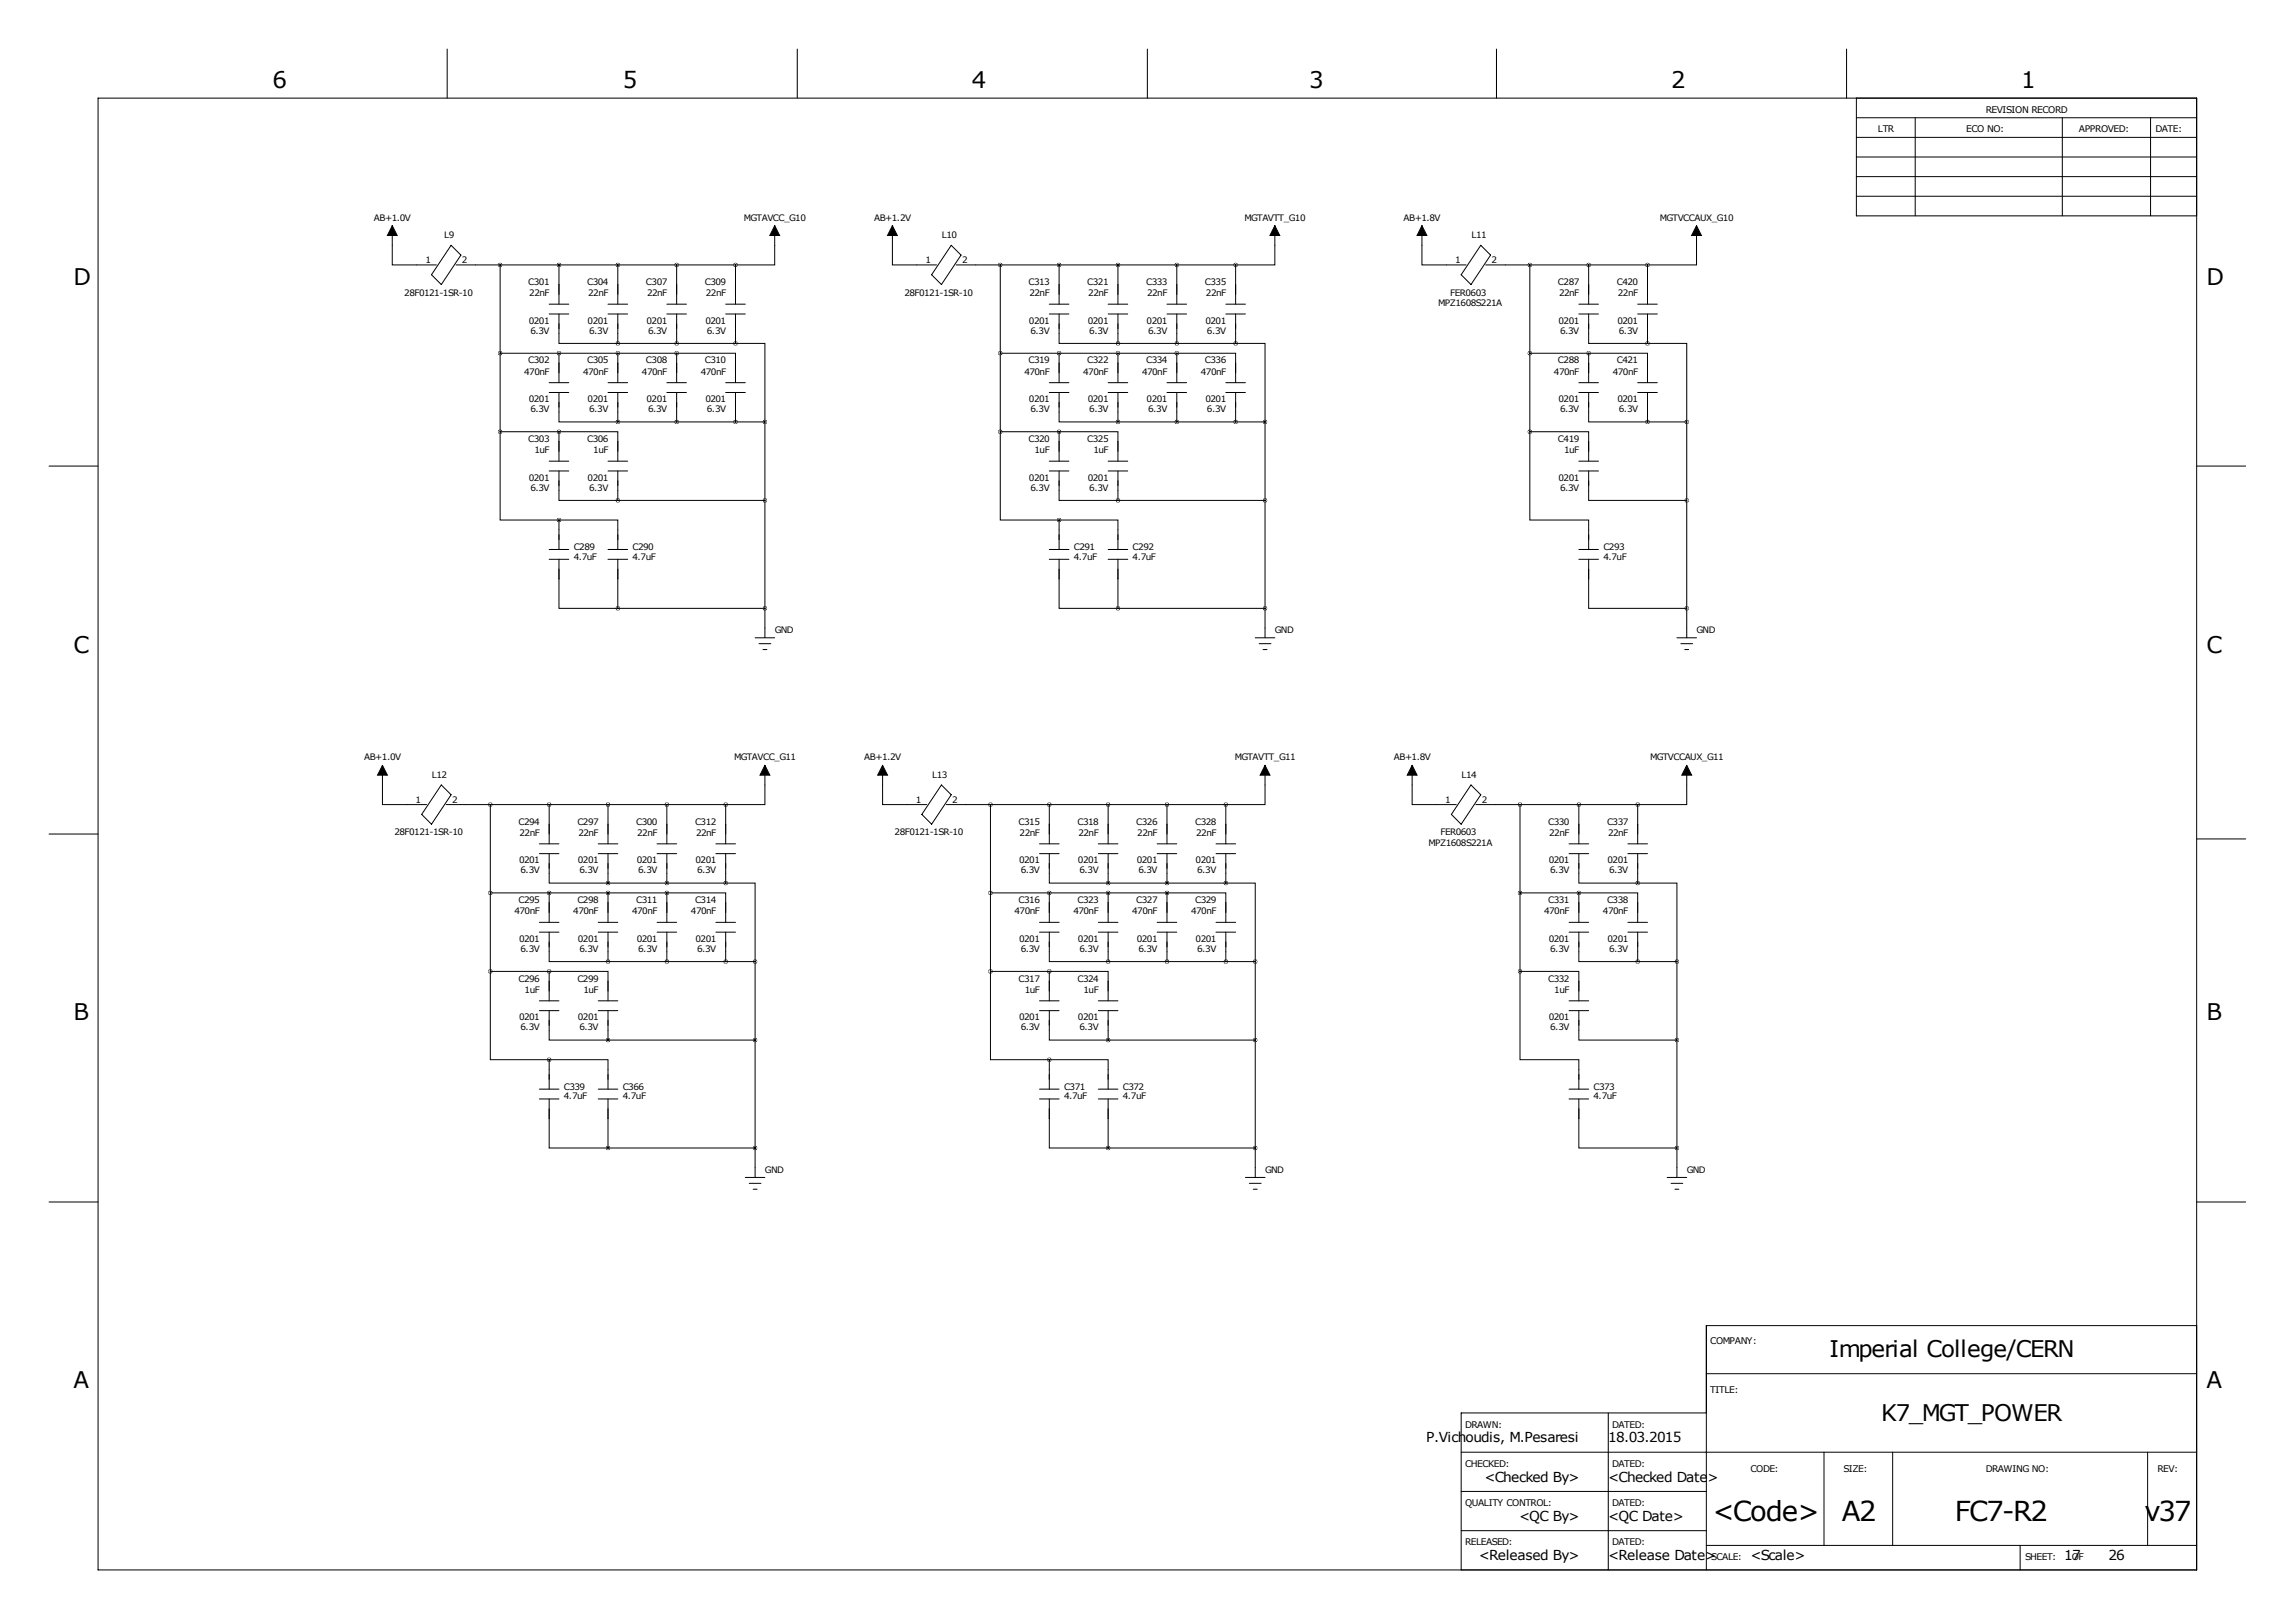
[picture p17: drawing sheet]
<svg xmlns="http://www.w3.org/2000/svg" width="594mm" height="419mm" viewBox="0 0 594 419" stroke-linecap="round" stroke-linejoin="round" font-family="sans-serif">
<defs><g id="words">
<g font-size="7.1">
<text x="443.5" y="393.7">&lt;Code&gt;</text>
<text x="477.1" y="393.7">A2</text>
<text x="506.3" y="393.7">FC7-R2</text>
<text x="555.4" y="393.7">v37</text>
</g>
<g font-size="5.9">
<text x="70.6" y="22.9">6</text>
<text x="161.3" y="22.9">5</text>
<text x="251.7" y="22.9">4</text>
<text x="339.1" y="22.9">3</text>
<text x="432.8" y="22.9">2</text>
<text x="523.5" y="22.9">1</text>
<text x="19" y="73.7">D</text>
<text x="571.5" y="73.7">D</text>
<text x="19" y="168.9">C</text>
<text x="571.5" y="168.9">C</text>
<text x="19" y="264.2">B</text>
<text x="571.5" y="264.2">B</text>
<text x="473.9" y="351.3">Imperial College/CERN</text>
<text x="19" y="359.4">A</text>
<text x="571.5" y="359.4">A</text>
<text x="487.3" y="367.8">K7_MGT_POWER</text>
</g>
<g font-size="3.6">
<text x="369.4" y="373.4">P.Vichoudis, M.Pesaresi</text>
<text x="416.6" y="373.4">18.03.2015</text>
<text x="384.5" y="383.5">&lt;Checked By&gt;</text>
<text x="416.6" y="383.5">&lt;Checked Date&gt;</text>
<text x="393.5" y="393.7">&lt;QC By&gt;</text>
<text x="416.6" y="393.7">&lt;QC Date&gt;</text>
<text x="383.1" y="403.8">&lt;Released By&gt;</text>
<text x="416.6" y="403.8">&lt;Release Date&gt;</text>
<text x="453.4" y="403.8">&lt;Scale&gt;</text>
<text x="534.7" y="403.8">17</text>
<text x="546.1" y="403.8">26</text>
</g>
<g font-size="2.4">
<text x="514.3" y="29.2">REVISION RECORD</text>
<text x="486.4" y="34.3">LTR</text>
<text x="509.3" y="34.3">ECO NO:</text>
<text x="538.5" y="34.3">APPROVED:</text>
<text x="558.3" y="34.3">DATE:</text>
<text x="443" y="348">COMPANY:</text>
<text x="443" y="360.7">TITLE:</text>
<text x="379.5" y="369.6">DRAWN:</text>
<text x="417.6" y="369.6">DATED:</text>
<text x="379.5" y="379.7">CHECKED:</text>
<text x="417.6" y="379.7">DATED:</text>
<text x="453.4" y="381">CODE:</text>
<text x="477.5" y="381">SIZE:</text>
<text x="514.3" y="381">DRAWING NO:</text>
<text x="558.8" y="381">REV:</text>
<text x="379.5" y="389.9">QUALITY CONTROL:</text>
<text x="417.6" y="389.9">DATED:</text>
<text x="379.5" y="400">RELEASED:</text>
<text x="417.6" y="400">DATED:</text>
<text x="443.2" y="403.9">SCALE:</text>
<text x="524.5" y="403.9">SHEET:</text>
<text x="536.6" y="403.9">OF</text>
</g>
<g font-size="2.3">
<text x="96.9" y="57.1">AB+1.0V</text>
<text x="192.7" y="57.1">MGTAVCC_G10</text>
<text x="226.4" y="57.1">AB+1.2V</text>
<text x="322.4" y="57.1">MGTAVTT_G10</text>
<text x="363.6" y="57.1">AB+1.8V</text>
<text x="429.9" y="57.1">MGTVCCAUX_G10</text>
<text x="115.1" y="61.7">L9</text>
<text x="244" y="61.7">L10</text>
<text x="381.1" y="61.7">L11</text>
<text x="110.2" y="68.1">1</text>
<text x="119.6" y="68.1">2</text>
<text x="239.7" y="68.1">1</text>
<text x="249.2" y="68.1">2</text>
<text x="376.9" y="68.1">1</text>
<text x="386.3" y="68.1">2</text>
<text x="104.7" y="76.5">28F0121-1SR-10</text>
<text x="136.8" y="73.7">C301</text>
<text x="137.1" y="76.7">22nF</text>
<text x="152.1" y="73.7">C304</text>
<text x="152.3" y="76.7">22nF</text>
<text x="167.3" y="73.7">C307</text>
<text x="167.6" y="76.7">22nF</text>
<text x="182.6" y="73.7">C309</text>
<text x="182.8" y="76.7">22nF</text>
<text x="234.3" y="76.5">28F0121-1SR-10</text>
<text x="266.4" y="73.7">C313</text>
<text x="266.6" y="76.7">22nF</text>
<text x="281.6" y="73.7">C321</text>
<text x="281.9" y="76.7">22nF</text>
<text x="296.9" y="73.7">C333</text>
<text x="297.1" y="76.7">22nF</text>
<text x="312.1" y="73.7">C335</text>
<text x="312.4" y="76.7">22nF</text>
<text x="375.6" y="76.5">FER0603</text>
<text x="403.5" y="73.7">C287</text>
<text x="403.8" y="76.7">22nF</text>
<text x="418.8" y="73.7">C420</text>
<text x="419" y="76.7">22nF</text>
<text x="137" y="83.8">0201</text>
<text x="152.2" y="83.8">0201</text>
<text x="167.4" y="83.8">0201</text>
<text x="182.7" y="83.8">0201</text>
<text x="266.5" y="83.8">0201</text>
<text x="281.7" y="83.8">0201</text>
<text x="297" y="83.8">0201</text>
<text x="312.2" y="83.8">0201</text>
<text x="372.5" y="79.3">MPZ1608S221A</text>
<text x="403.7" y="83.8">0201</text>
<text x="418.9" y="83.8">0201</text>
<text x="137.4" y="86.4">6.3V</text>
<text x="152.6" y="86.4">6.3V</text>
<text x="167.8" y="86.4">6.3V</text>
<text x="183.1" y="86.4">6.3V</text>
<text x="266.9" y="86.4">6.3V</text>
<text x="282.1" y="86.4">6.3V</text>
<text x="297.4" y="86.4">6.3V</text>
<text x="312.6" y="86.4">6.3V</text>
<text x="404.1" y="86.4">6.3V</text>
<text x="419.3" y="86.4">6.3V</text>
<text x="136.8" y="94.1">C302</text>
<text x="152.1" y="94.1">C305</text>
<text x="167.3" y="94.1">C308</text>
<text x="182.6" y="94.1">C310</text>
<text x="266.4" y="94.1">C319</text>
<text x="281.6" y="94.1">C322</text>
<text x="296.9" y="94.1">C334</text>
<text x="312.1" y="94.1">C336</text>
<text x="403.5" y="94.1">C288</text>
<text x="418.8" y="94.1">C421</text>
<text x="135.8" y="97">470nF</text>
<text x="151" y="97">470nF</text>
<text x="166.3" y="97">470nF</text>
<text x="181.5" y="97">470nF</text>
<text x="265.3" y="97">470nF</text>
<text x="280.6" y="97">470nF</text>
<text x="295.8" y="97">470nF</text>
<text x="311" y="97">470nF</text>
<text x="402.5" y="97">470nF</text>
<text x="417.7" y="97">470nF</text>
<text x="137" y="104.1">0201</text>
<text x="137.4" y="106.7">6.3V</text>
<text x="152.2" y="104.1">0201</text>
<text x="152.6" y="106.7">6.3V</text>
<text x="167.4" y="104.1">0201</text>
<text x="167.8" y="106.7">6.3V</text>
<text x="182.7" y="104.1">0201</text>
<text x="183.1" y="106.7">6.3V</text>
<text x="266.5" y="104.1">0201</text>
<text x="266.9" y="106.7">6.3V</text>
<text x="281.7" y="104.1">0201</text>
<text x="282.1" y="106.7">6.3V</text>
<text x="297" y="104.1">0201</text>
<text x="297.4" y="106.7">6.3V</text>
<text x="312.2" y="104.1">0201</text>
<text x="312.6" y="106.7">6.3V</text>
<text x="403.7" y="104.1">0201</text>
<text x="404.1" y="106.7">6.3V</text>
<text x="418.9" y="104.1">0201</text>
<text x="419.3" y="106.7">6.3V</text>
<text x="136.8" y="114.4">C303</text>
<text x="138.4" y="117.3">1uF</text>
<text x="152.1" y="114.4">C306</text>
<text x="153.7" y="117.3">1uF</text>
<text x="266.4" y="114.4">C320</text>
<text x="268" y="117.3">1uF</text>
<text x="281.6" y="114.4">C325</text>
<text x="283.2" y="117.3">1uF</text>
<text x="403.5" y="114.4">C419</text>
<text x="405.1" y="117.3">1uF</text>
<text x="137" y="124.5">0201</text>
<text x="152.2" y="124.5">0201</text>
<text x="266.5" y="124.5">0201</text>
<text x="281.7" y="124.5">0201</text>
<text x="403.7" y="124.5">0201</text>
<text x="137.4" y="127">6.3V</text>
<text x="152.6" y="127">6.3V</text>
<text x="266.9" y="127">6.3V</text>
<text x="282.1" y="127">6.3V</text>
<text x="404.1" y="127">6.3V</text>
<text x="148.6" y="142.5">C289</text>
<text x="163.8" y="142.5">C290</text>
<text x="278.1" y="142.5">C291</text>
<text x="293.4" y="142.5">C292</text>
<text x="415.3" y="142.5">C293</text>
<text x="148.6" y="144.9">4.7uF</text>
<text x="163.8" y="144.9">4.7uF</text>
<text x="278.1" y="144.9">4.7uF</text>
<text x="293.4" y="144.9">4.7uF</text>
<text x="415.3" y="144.9">4.7uF</text>
<text x="200.7" y="163.8">GND</text>
<text x="330.2" y="163.8">GND</text>
<text x="439.4" y="163.8">GND</text>
<text x="94.3" y="196.8">AB+1.0V</text>
<text x="190.1" y="196.8">MGTAVCC_G11</text>
<text x="223.9" y="196.8">AB+1.2V</text>
<text x="319.8" y="196.8">MGTAVTT_G11</text>
<text x="361" y="196.8">AB+1.8V</text>
<text x="427.4" y="196.8">MGTVCCAUX_G11</text>
<text x="111.9" y="201.4">L12</text>
<text x="241.4" y="201.4">L13</text>
<text x="378.6" y="201.4">L14</text>
<text x="107.6" y="207.8">1</text>
<text x="117.1" y="207.8">2</text>
<text x="237.2" y="207.8">1</text>
<text x="246.6" y="207.8">2</text>
<text x="374.3" y="207.8">1</text>
<text x="383.8" y="207.8">2</text>
<text x="134.3" y="213.4">C294</text>
<text x="149.5" y="213.4">C297</text>
<text x="164.8" y="213.4">C300</text>
<text x="180" y="213.4">C312</text>
<text x="263.8" y="213.4">C315</text>
<text x="279.1" y="213.4">C318</text>
<text x="294.3" y="213.4">C326</text>
<text x="309.6" y="213.4">C328</text>
<text x="401" y="213.4">C330</text>
<text x="416.2" y="213.4">C337</text>
<text x="102.2" y="216.2">28F0121-1SR-10</text>
<text x="134.6" y="216.4">22nF</text>
<text x="149.8" y="216.4">22nF</text>
<text x="165" y="216.4">22nF</text>
<text x="180.3" y="216.4">22nF</text>
<text x="231.7" y="216.2">28F0121-1SR-10</text>
<text x="264.1" y="216.4">22nF</text>
<text x="279.3" y="216.4">22nF</text>
<text x="294.6" y="216.4">22nF</text>
<text x="309.8" y="216.4">22nF</text>
<text x="370" y="219">MPZ1608S221A</text>
<text x="373.1" y="216.2">FER0603</text>
<text x="401.3" y="216.4">22nF</text>
<text x="416.5" y="216.4">22nF</text>
<text x="134.4" y="223.5">0201</text>
<text x="134.8" y="226.1">6.3V</text>
<text x="149.7" y="223.5">0201</text>
<text x="150.1" y="226.1">6.3V</text>
<text x="164.9" y="223.5">0201</text>
<text x="165.3" y="226.1">6.3V</text>
<text x="180.1" y="223.5">0201</text>
<text x="180.5" y="226.1">6.3V</text>
<text x="264" y="223.5">0201</text>
<text x="264.4" y="226.1">6.3V</text>
<text x="279.2" y="223.5">0201</text>
<text x="279.6" y="226.1">6.3V</text>
<text x="294.4" y="223.5">0201</text>
<text x="294.8" y="226.1">6.3V</text>
<text x="309.7" y="223.5">0201</text>
<text x="310.1" y="226.1">6.3V</text>
<text x="401.1" y="223.5">0201</text>
<text x="401.5" y="226.1">6.3V</text>
<text x="416.4" y="223.5">0201</text>
<text x="416.8" y="226.1">6.3V</text>
<text x="134.3" y="233.8">C295</text>
<text x="149.5" y="233.8">C298</text>
<text x="164.8" y="233.8">C311</text>
<text x="180" y="233.8">C314</text>
<text x="263.8" y="233.8">C316</text>
<text x="279.1" y="233.8">C323</text>
<text x="294.3" y="233.8">C327</text>
<text x="309.6" y="233.8">C329</text>
<text x="401" y="233.8">C331</text>
<text x="416.2" y="233.8">C338</text>
<text x="133.2" y="236.7">470nF</text>
<text x="148.5" y="236.7">470nF</text>
<text x="163.7" y="236.7">470nF</text>
<text x="179" y="236.7">470nF</text>
<text x="262.8" y="236.7">470nF</text>
<text x="278" y="236.7">470nF</text>
<text x="293.3" y="236.7">470nF</text>
<text x="308.5" y="236.7">470nF</text>
<text x="399.9" y="236.7">470nF</text>
<text x="415.2" y="236.7">470nF</text>
<text x="134.4" y="243.8">0201</text>
<text x="149.7" y="243.8">0201</text>
<text x="164.9" y="243.8">0201</text>
<text x="180.1" y="243.8">0201</text>
<text x="264" y="243.8">0201</text>
<text x="279.2" y="243.8">0201</text>
<text x="294.4" y="243.8">0201</text>
<text x="309.7" y="243.8">0201</text>
<text x="401.1" y="243.8">0201</text>
<text x="416.4" y="243.8">0201</text>
<text x="134.8" y="246.4">6.3V</text>
<text x="150.1" y="246.4">6.3V</text>
<text x="165.3" y="246.4">6.3V</text>
<text x="180.5" y="246.4">6.3V</text>
<text x="264.4" y="246.4">6.3V</text>
<text x="279.6" y="246.4">6.3V</text>
<text x="294.8" y="246.4">6.3V</text>
<text x="310.1" y="246.4">6.3V</text>
<text x="401.5" y="246.4">6.3V</text>
<text x="416.8" y="246.4">6.3V</text>
<text x="134.3" y="254.1">C296</text>
<text x="135.9" y="257">1uF</text>
<text x="149.5" y="254.1">C299</text>
<text x="151.1" y="257">1uF</text>
<text x="263.8" y="254.1">C317</text>
<text x="265.4" y="257">1uF</text>
<text x="279.1" y="254.1">C324</text>
<text x="280.7" y="257">1uF</text>
<text x="401" y="254.1">C332</text>
<text x="402.6" y="257">1uF</text>
<text x="134.4" y="264.2">0201</text>
<text x="134.8" y="266.7">6.3V</text>
<text x="149.7" y="264.2">0201</text>
<text x="150.1" y="266.7">6.3V</text>
<text x="264" y="264.2">0201</text>
<text x="264.4" y="266.7">6.3V</text>
<text x="279.2" y="264.2">0201</text>
<text x="279.6" y="266.7">6.3V</text>
<text x="401.1" y="264.2">0201</text>
<text x="401.5" y="266.7">6.3V</text>
<text x="146" y="282.2">C339</text>
<text x="146" y="284.6">4.7uF</text>
<text x="161.3" y="282.2">C366</text>
<text x="161.3" y="284.6">4.7uF</text>
<text x="275.6" y="282.2">C371</text>
<text x="275.6" y="284.6">4.7uF</text>
<text x="290.8" y="282.2">C372</text>
<text x="290.8" y="284.6">4.7uF</text>
<text x="412.7" y="282.2">C373</text>
<text x="412.7" y="284.6">4.7uF</text>
<text x="198.1" y="303.5">GND</text>
<text x="327.7" y="303.5">GND</text>
<text x="436.9" y="303.5">GND</text>
</g>
</g></defs>
<g fill="none" stroke="#000" stroke-width=".26">
<path d="M115.8 12.7v12.7M206.5 12.7v12.7M297.2 12.7v12.7M387.6 12.7v12.7M478.3 12.7v12.7M25.4 25.4h543.6v381h-543.6zM480.8 25.4v30.5h88.2M480.8 30.5h88.2M480.8 35.6h88.2M496.1 30.5v25.4M534.2 30.5v25.4M557 30.5v25.4"/>
<path d="M101.6 58.4v10.2h11.4M200.7 58.4v10.2h-10.2M231.1 58.4v10.2h11.5M330.2 58.4v10.2h-10.2M368.3 58.4v10.2h11.4M439.4 58.4v10.2h-12.7M480.8 40.6h88.2M480.8 45.7h88.2M480.8 50.8h88.2M116.8 63.5l2.6 2.5-5.1 7.7-2.5-2.6zM118.1 68.6h72.4M129.5 68.6v43.2"/>
<path d="M142.2 78.7h5.1M144.8 68.6v10.1M157.5 78.7h5.1M160 68.6v10.1M172.7 78.7h5.1M175.3 68.6v10.1M188 78.7h5M190.5 68.6v10.1M246.4 63.5l2.5 2.5-5.1 7.7-2.5-2.6zM247.6 68.6h72.4M259.1 68.6v43.2M271.8 78.7h5.1"/>
<path d="M274.3 68.6v10.1M287 78.7h5.1M289.6 68.6v10.1M302.3 78.7h5M304.8 68.6v10.1M317.5 78.7h5.1M320 68.6v10.1M383.5 63.5l2.6 2.5-5.1 7.7-2.5-2.6zM384.8 68.6h41.9M396.2 68.6v43.2M408.9 78.7h5.1M411.5 68.6v10.1"/>
<path d="M424.2 78.7h5.1M426.7 68.6v10.1M129.5 91.4h45.8M142.2 81.3h5.1M142.2 99.1h5.1M144.8 81.3v7.6h15.2M144.8 91.4v7.7M157.5 81.3h5.1M157.5 99.1h5.1M160 81.3v7.6M160 91.4v7.7M160 88.9h30.5"/>
<path d="M172.7 81.3h5.1M172.7 99.1h5.1M175.3 91.4h15.2v7.7M175.3 81.3v7.6M175.3 91.4v7.7M188 81.3h5M188 99.1h5M190.5 88.9h7.6v20.3M190.5 81.3v7.6M259.1 91.4h45.7M271.8 81.3h5.1M271.8 99.1h5.1"/>
<path d="M274.3 81.3v7.6h15.3M274.3 91.4v7.7M287 81.3h5.1M287 99.1h5.1M289.6 81.3v7.6M289.6 91.4v7.7M289.6 88.9h30.4M302.3 81.3h5M302.3 99.1h5M304.8 91.4h15.2v7.7M304.8 81.3v7.6M304.8 91.4v7.7"/>
<path d="M317.5 81.3h5.1M317.5 99.1h5.1M320 88.9h7.7v20.3M320 81.3v7.6M396.2 91.4h15.3M408.9 81.3h5.1M408.9 99.1h5.1M411.5 81.3v7.6h15.2M411.5 91.4h15.2v7.7M411.5 91.4v7.7M424.2 81.3h5.1M424.2 99.1h5.1"/>
<path d="M426.7 88.9h10.2v20.3M426.7 81.3v7.6M129.5 111.8v22.8h15.3M129.5 111.8h15.3M142.2 101.6h5.1M142.2 119.4h5.1M144.8 111.8h15.2v7.6M144.8 101.6v7.6h15.2M144.8 111.8v7.6M157.5 101.6h5.1M157.5 119.4h5.1M160 101.6v7.6"/>
<path d="M160 109.2h38.1M172.7 101.6h5.1M175.3 101.6v7.6M188 101.6h5M190.5 101.6v7.6M198.1 109.2v55.9M259.1 111.8v22.8h15.2M259.1 111.8h15.2M271.8 101.6h5.1M271.8 119.4h5.1M274.3 111.8h15.3v7.6M274.3 101.6v7.6h15.3"/>
<path d="M274.3 111.8v7.6M287 101.6h5.1M287 119.4h5.1M289.6 101.6v7.6M289.6 109.2h38.1M302.3 101.6h5M304.8 101.6v7.6M317.5 101.6h5.1M320 101.6v7.6M327.7 109.2v55.9M396.2 111.8h15.3v7.6M396.2 111.8v22.8h15.3v7.6"/>
<path d="M408.9 101.6h5.1M408.9 119.4h5.1M411.5 101.6v7.6h15.2M424.2 101.6h5.1M426.7 101.6v7.6M426.7 109.2h10.2M436.9 109.2v55.9M12.7 120.6h12.7M142.2 121.9h5.1M144.8 121.9v7.6h15.2M144.8 134.6h15.2v7.6M144.8 134.6v7.6"/>
<path d="M157.5 121.9h5.1M160 121.9v7.6M160 129.5h38.1M271.8 121.9h5.1M274.3 121.9v7.6h15.3M274.3 134.6h15.3v7.6M274.3 134.6v7.6M287 121.9h5.1M289.6 121.9v7.6M289.6 129.5h38.1M408.9 121.9h5.1M411.5 121.9v7.6h25.4"/>
<path d="M569 120.6h12.7M142.2 142.2h5.1M142.2 144.8h5.1M144.8 144.8v12.7h15.2M157.5 142.2h5.1M157.5 144.8h5.1M160 144.8v12.7M160 157.5h38.1M271.8 142.2h5.1M271.8 144.8h5.1M274.3 144.8v12.7h15.3M287 142.2h5.1"/>
<path d="M287 144.8h5.1M289.6 144.8v12.7M289.6 157.5h38.1M408.9 142.2h5.1M408.9 144.8h5.1M411.5 144.8v12.7h25.4M195.6 165.1h5.1M196.6 166.6h3M197.6 168.1h1M325.1 165.1h5.1M326.1 166.6h3.1M327.2 168.1h1"/>
<path d="M434.3 165.1h5.1M435.4 166.6h3M436.4 168.1h1M99.1 198.1v10.2h11.4M198.1 198.1v10.2h-10.1M228.6 198.1v10.2h11.4M327.7 198.1v10.2h-10.2M365.8 198.1v10.2h11.4M436.9 198.1v10.2h-12.7M12.7 215.9h12.7M114.3 203.2l2.5 2.5-5 7.7-2.6-2.6zM115.6 208.3h72.4"/>
<path d="M127 208.3v43.2M139.7 218.4h5.1M142.2 208.3v10.1M154.9 218.4h5.1M157.5 208.3v10.1M170.2 218.4h5.1M172.7 208.3v10.1M185.4 218.4h5.1M188 208.3v10.1M243.8 203.2l2.6 2.5-5.1 7.7-2.5-2.6zM245.1 208.3h72.4M256.5 208.3v43.2"/>
<path d="M269.2 218.4h5.1M271.8 208.3v10.1M284.5 218.4h5.1M287 208.3v10.1M299.7 218.4h5.1M302.3 208.3v10.1M315 218.4h5M317.5 208.3v10.1M381 203.2l2.5 2.5-5 7.7-2.6-2.6zM382.3 208.3h41.9M393.7 208.3v43.2M406.4 218.4h5.1"/>
<path d="M408.9 208.3v10.1M421.6 218.4h5.1M424.2 208.3v10.1M569 217.2h12.7M127 231.1h45.7M139.7 221h5.1M139.7 238.8h5.1M142.2 221v7.6h15.3M142.2 231.1v7.7M154.9 221h5.1M154.9 238.8h5.1M157.5 221v7.6"/>
<path d="M157.5 231.1v7.7M157.5 228.6h30.5M170.2 221h5.1M170.2 238.8h5.1M172.7 231.1h15.3v7.7M172.7 221v7.6M172.7 231.1v7.7M185.4 221h5.1M185.4 238.8h5.1M188 228.6h7.6v20.3M188 221v7.6M256.5 231.1h45.8"/>
<path d="M269.2 221h5.1M269.2 238.8h5.1M271.8 221v7.6h15.2M271.8 231.1v7.7M284.5 221h5.1M284.5 238.8h5.1M287 221v7.6M287 231.1v7.7M287 228.6h30.5M299.7 221h5.1M299.7 238.8h5.1M302.3 231.1h15.2v7.7"/>
<path d="M302.3 221v7.6M302.3 231.1v7.7M315 221h5M315 238.8h5M317.5 228.6h7.6v20.3M317.5 221v7.6M393.7 231.1h15.2M406.4 221h5.1M406.4 238.8h5.1M408.9 221v7.6h15.3M408.9 231.1h15.3v7.7M408.9 231.1v7.7"/>
<path d="M421.6 221h5.1M421.6 238.8h5.1M424.2 228.6h10.1v20.3M424.2 221v7.6M127 251.5v22.8h15.2M127 251.5h15.2M139.7 241.3h5.1M139.7 259.1h5.1M142.2 251.5h15.3v7.6M142.2 241.3v7.6h15.3M142.2 251.5v7.6M154.9 241.3h5.1"/>
<path d="M154.9 259.1h5.1M157.5 241.3v7.6M157.5 248.9h38.1M170.2 241.3h5.1M172.7 241.3v7.6M185.4 241.3h5.1M188 241.3v7.6M195.6 248.9v55.9M256.5 251.5v22.8h15.3M256.5 251.5h15.3M269.2 241.3h5.1M269.2 259.1h5.1"/>
<path d="M271.8 251.5h15.2v7.6M271.8 241.3v7.6h15.2M271.8 251.5v7.6M284.5 241.3h5.1M284.5 259.1h5.1M287 241.3v7.6M287 248.9h38.1M299.7 241.3h5.1M302.3 241.3v7.6M315 241.3h5M317.5 241.3v7.6M325.1 248.9v55.9"/>
<path d="M393.7 251.5h15.2v7.6M393.7 251.5v22.8h15.2v7.6M406.4 241.3h5.1M406.4 259.1h5.1M408.9 241.3v7.6h15.3M421.6 241.3h5.1M424.2 241.3v7.6M424.2 248.9h10.1M434.3 248.9v55.9M139.7 261.6h5.1M142.2 261.6v7.6h15.3M142.2 274.3h15.3v7.6"/>
<path d="M142.2 274.3v7.6M154.9 261.6h5.1M157.5 261.6v7.6M157.5 269.2h38.1M269.2 261.6h5.1M271.8 261.6v7.6h15.2M271.8 274.3h15.2v7.6M271.8 274.3v7.6M284.5 261.6h5.1M287 261.6v7.6M287 269.2h38.1M406.4 261.6h5.1"/>
<path d="M408.9 261.6v7.6h25.4M139.7 281.9h5.1M139.7 284.5h5.1M142.2 284.5v12.7h15.3M154.9 281.9h5.1M154.9 284.5h5.1M157.5 284.5v12.7M157.5 297.2h38.1M269.2 281.9h5.1M269.2 284.5h5.1M271.8 284.5v12.7h15.2M284.5 281.9h5.1"/>
<path d="M284.5 284.5h5.1M287 284.5v12.7M287 297.2h38.1M406.4 281.9h5.1M406.4 284.5h5.1M408.9 284.5v12.7h25.4M12.7 311.1h12.7M193 304.8h5.1M194.1 306.3h3M195.1 307.8h1M322.6 304.8h5.1M323.6 306.3h3"/>
<path d="M324.6 307.8h1M431.8 304.8h5.1M432.8 306.3h3.1M433.8 307.8h1M569 311.1h12.7M442 355.6h127M569 343.2h-127v63.2M378.5 375.9h190.5M416.6 365.8v40.6M442 365.8h-63.5v40.6M472.4 375.9v24.1M490.2 375.9v24.1"/>
<path d="M556.3 375.9v24.1M378.5 386.1h63.5M378.5 396.2h63.5M442 400h127M523.2 400v6.4"/>
</g>
<path d="M101.6 58.4l1.3 2.6h-2.6zM200.7 58.4l1.2 2.6h-2.5zM231.1 58.4l1.3 2.6h-2.5zM330.2 58.4l1.3 2.6h-2.6zM368.3 58.4l1.3 2.6h-2.6zM439.4 58.4l1.3 2.6h-2.6zM99.1 198.1l1.2 2.6h-2.5zM198.1 198.1l1.3 2.6h-2.6zM228.6 198.1l1.3 2.6h-2.6zM327.7 198.1l1.2 2.6h-2.5zM365.8 198.1l1.2 2.6h-2.5zM436.9 198.1l1.2 2.6h-2.5z" fill="#000" stroke="#000" stroke-width=".26"/>
<path d="M144.7 68.6a.05 .05 0 0 0 .1 0 .05 .05 0 0 0-.1 0zM175.2 68.6a.05 .05 0 0 0 .1 0 .05 .05 0 0 0-.1 0zM160 68.6a.05 .05 0 0 0 .1 0 .05 .05 0 0 0-.1 0zM129.5 68.6a.05 .05 0 0 0 .1 0 .05 .05 0 0 0-.1 0zM129.5 91.4a.05 .05 0 0 0 .1 0 .05 .05 0 0 0-.1 0zM144.7 111.8a.05 .05 0 0 0 .1 0 .05 .05 0 0 0-.1 0zM198.1 109.2a.05 .05 0 0 0 .1 0 .05 .05 0 0 0-.1 0zM160 109.2a.05 .05 0 0 0 .1 0 .05 .05 0 0 0-.1 0zM175.2 109.2a.05 .05 0 0 0 .1 0 .05 .05 0 0 0-.1 0zM175.2 91.4a.05 .05 0 0 0 .1 0 .05 .05 0 0 0-.1 0zM160 91.4a.05 .05 0 0 0 .1 0 .05 .05 0 0 0-.1 0zM144.7 91.4a.05 .05 0 0 0 .1 0 .05 .05 0 0 0-.1 0zM198.1 129.5a.05 .05 0 0 0 .1 0 .05 .05 0 0 0-.1 0zM160 129.5a.05 .05 0 0 0 .1 0 .05 .05 0 0 0-.1 0zM160 88.9a.05 .05 0 0 0 .1 0 .05 .05 0 0 0-.1 0zM175.2 88.9a.05 .05 0 0 0 .1 0 .05 .05 0 0 0-.1 0zM129.5 111.8a.05 .05 0 0 0 .1 0 .05 .05 0 0 0-.1 0zM144.7 134.6a.05 .05 0 0 0 .1 0 .05 .05 0 0 0-.1 0zM198.1 157.5a.05 .05 0 0 0 .1 0 .05 .05 0 0 0-.1 0zM160 157.5a.05 .05 0 0 0 .1 0 .05 .05 0 0 0-.1 0zM274.3 68.6a.05 .05 0 0 0 .1 0 .05 .05 0 0 0-.1 0zM289.5 68.6a.05 .05 0 0 0 .1 0 .05 .05 0 0 0-.1 0zM259 68.6a.05 .05 0 0 0 .1 0 .05 .05 0 0 0-.1 0zM259 91.4a.05 .05 0 0 0 .1 0 .05 .05 0 0 0-.1 0zM274.3 111.8a.05 .05 0 0 0 .1 0 .05 .05 0 0 0-.1 0zM327.6 109.2a.05 .05 0 0 0 .1 0 .05 .05 0 0 0-.1 0zM289.5 109.2a.05 .05 0 0 0 .1 0 .05 .05 0 0 0-.1 0zM320 109.2a.05 .05 0 0 0 .1 0 .05 .05 0 0 0-.1 0zM289.5 91.4a.05 .05 0 0 0 .1 0 .05 .05 0 0 0-.1 0zM274.3 91.4a.05 .05 0 0 0 .1 0 .05 .05 0 0 0-.1 0zM327.6 129.5a.05 .05 0 0 0 .1 0 .05 .05 0 0 0-.1 0zM289.5 129.5a.05 .05 0 0 0 .1 0 .05 .05 0 0 0-.1 0zM289.5 88.9a.05 .05 0 0 0 .1 0 .05 .05 0 0 0-.1 0zM320 88.9a.05 .05 0 0 0 .1 0 .05 .05 0 0 0-.1 0zM259 111.8a.05 .05 0 0 0 .1 0 .05 .05 0 0 0-.1 0zM274.3 134.6a.05 .05 0 0 0 .1 0 .05 .05 0 0 0-.1 0zM327.6 157.5a.05 .05 0 0 0 .1 0 .05 .05 0 0 0-.1 0zM289.5 157.5a.05 .05 0 0 0 .1 0 .05 .05 0 0 0-.1 0zM320 68.6a.05 .05 0 0 0 .1 0 .05 .05 0 0 0-.1 0zM411.4 68.6a.05 .05 0 0 0 .1 0 .05 .05 0 0 0-.1 0zM426.7 68.6a.05 .05 0 0 0 .1 0 .05 .05 0 0 0-.1 0zM396.2 68.6a.05 .05 0 0 0 .1 0 .05 .05 0 0 0-.1 0zM396.2 91.4a.05 .05 0 0 0 .1 0 .05 .05 0 0 0-.1 0zM436.8 109.2a.05 .05 0 0 0 .1 0 .05 .05 0 0 0-.1 0zM426.7 109.2a.05 .05 0 0 0 .1 0 .05 .05 0 0 0-.1 0zM411.4 91.4a.05 .05 0 0 0 .1 0 .05 .05 0 0 0-.1 0zM436.8 129.5a.05 .05 0 0 0 .1 0 .05 .05 0 0 0-.1 0zM426.7 88.9a.05 .05 0 0 0 .1 0 .05 .05 0 0 0-.1 0zM396.2 111.8a.05 .05 0 0 0 .1 0 .05 .05 0 0 0-.1 0zM436.8 157.5a.05 .05 0 0 0 .1 0 .05 .05 0 0 0-.1 0zM142.2 208.3a.05 .05 0 0 0 .1 0 .05 .05 0 0 0-.1 0zM172.7 208.3a.05 .05 0 0 0 .1 0 .05 .05 0 0 0-.1 0zM157.4 208.3a.05 .05 0 0 0 .1 0 .05 .05 0 0 0-.1 0zM142.2 251.5a.05 .05 0 0 0 .1 0 .05 .05 0 0 0-.1 0zM195.5 248.9a.05 .05 0 0 0 .1 0 .05 .05 0 0 0-.1 0zM157.4 248.9a.05 .05 0 0 0 .1 0 .05 .05 0 0 0-.1 0zM172.7 248.9a.05 .05 0 0 0 .1 0 .05 .05 0 0 0-.1 0zM187.9 248.9a.05 .05 0 0 0 .1 0 .05 .05 0 0 0-.1 0zM172.7 231.1a.05 .05 0 0 0 .1 0 .05 .05 0 0 0-.1 0zM157.4 231.1a.05 .05 0 0 0 .1 0 .05 .05 0 0 0-.1 0zM142.2 231.1a.05 .05 0 0 0 .1 0 .05 .05 0 0 0-.1 0zM195.5 269.2a.05 .05 0 0 0 .1 0 .05 .05 0 0 0-.1 0zM157.4 269.2a.05 .05 0 0 0 .1 0 .05 .05 0 0 0-.1 0zM157.4 228.6a.05 .05 0 0 0 .1 0 .05 .05 0 0 0-.1 0zM172.7 228.6a.05 .05 0 0 0 .1 0 .05 .05 0 0 0-.1 0zM187.9 228.6a.05 .05 0 0 0 .1 0 .05 .05 0 0 0-.1 0zM142.2 274.3a.05 .05 0 0 0 .1 0 .05 .05 0 0 0-.1 0zM195.5 297.2a.05 .05 0 0 0 .1 0 .05 .05 0 0 0-.1 0zM157.4 297.2a.05 .05 0 0 0 .1 0 .05 .05 0 0 0-.1 0zM187.9 208.3a.05 .05 0 0 0 .1 0 .05 .05 0 0 0-.1 0zM271.7 208.3a.05 .05 0 0 0 .1 0 .05 .05 0 0 0-.1 0zM302.2 208.3a.05 .05 0 0 0 .1 0 .05 .05 0 0 0-.1 0zM287 208.3a.05 .05 0 0 0 .1 0 .05 .05 0 0 0-.1 0zM256.5 208.3a.05 .05 0 0 0 .1 0 .05 .05 0 0 0-.1 0zM256.5 231.1a.05 .05 0 0 0 .1 0 .05 .05 0 0 0-.1 0zM271.7 251.5a.05 .05 0 0 0 .1 0 .05 .05 0 0 0-.1 0zM325.1 248.9a.05 .05 0 0 0 .1 0 .05 .05 0 0 0-.1 0zM287 248.9a.05 .05 0 0 0 .1 0 .05 .05 0 0 0-.1 0zM302.2 248.9a.05 .05 0 0 0 .1 0 .05 .05 0 0 0-.1 0zM302.2 231.1a.05 .05 0 0 0 .1 0 .05 .05 0 0 0-.1 0zM287 231.1a.05 .05 0 0 0 .1 0 .05 .05 0 0 0-.1 0zM271.7 231.1a.05 .05 0 0 0 .1 0 .05 .05 0 0 0-.1 0zM325.1 269.2a.05 .05 0 0 0 .1 0 .05 .05 0 0 0-.1 0zM287 269.2a.05 .05 0 0 0 .1 0 .05 .05 0 0 0-.1 0zM287 228.6a.05 .05 0 0 0 .1 0 .05 .05 0 0 0-.1 0zM302.2 228.6a.05 .05 0 0 0 .1 0 .05 .05 0 0 0-.1 0zM256.5 251.5a.05 .05 0 0 0 .1 0 .05 .05 0 0 0-.1 0zM271.7 274.3a.05 .05 0 0 0 .1 0 .05 .05 0 0 0-.1 0zM325.1 297.2a.05 .05 0 0 0 .1 0 .05 .05 0 0 0-.1 0zM287 297.2a.05 .05 0 0 0 .1 0 .05 .05 0 0 0-.1 0zM408.9 208.3a.05 .05 0 0 0 .1 0 .05 .05 0 0 0-.1 0zM424.1 208.3a.05 .05 0 0 0 .1 0 .05 .05 0 0 0-.1 0zM434.3 248.9a.05 .05 0 0 0 .1 0 .05 .05 0 0 0-.1 0zM424.1 248.9a.05 .05 0 0 0 .1 0 .05 .05 0 0 0-.1 0zM408.9 231.1a.05 .05 0 0 0 .1 0 .05 .05 0 0 0-.1 0zM434.3 269.2a.05 .05 0 0 0 .1 0 .05 .05 0 0 0-.1 0zM424.1 228.6a.05 .05 0 0 0 .1 0 .05 .05 0 0 0-.1 0zM434.3 297.2a.05 .05 0 0 0 .1 0 .05 .05 0 0 0-.1 0z" fill="#000" stroke="#000" stroke-width="1"/>
<use href="#words"/>
</svg>
